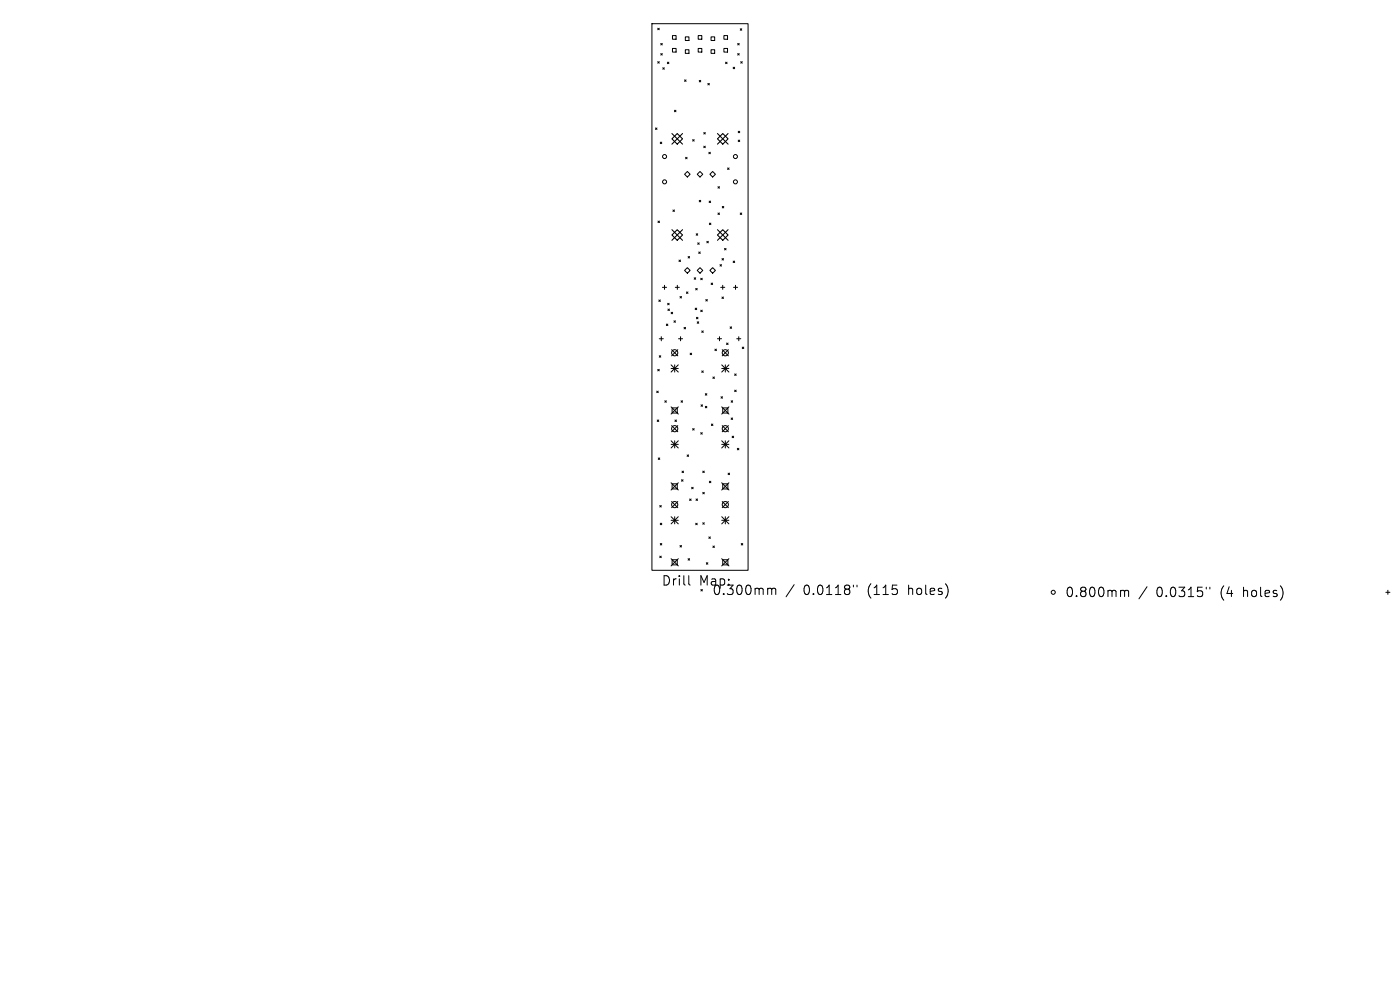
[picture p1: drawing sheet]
<svg xmlns="http://www.w3.org/2000/svg" width="297mm" height="210mm" viewBox="0 0 297 210" stroke-linecap="round" stroke-linejoin="round" font-family="sans-serif">
<defs><g id="words">
<g font-size="2.8">
<text x="140.3" y="124.5">Drill</text>
<text x="148.3" y="124.5">Map:</text>
<text x="151" y="126.5">0.300mm</text>
<text x="170.5" y="126.5">0.0118&quot;</text>
<text x="184.2" y="126.5">(115</text>
<text x="193" y="126.5">holes)</text>
<text x="225.9" y="126.9">0.800mm</text>
<text x="245.3" y="126.9">0.0315&quot;</text>
<text x="259" y="126.9">(4</text>
<text x="264" y="126.9">holes)</text>
</g>
</g></defs>
<g fill="none" stroke="#000" stroke-width=".21">
<path d="M138.3 5h20.4v116h-20.4zM139.5 6l.4 .3M139.5 13.1l.4 .3M139.9 6l-.4 .3M139.9 13.1l-.4 .3M140.2 9.2l.3 .3M140.2 11.4l.3 .3M140.5 9.2l-.3 .3M140.5 11.4l-.3 .3M140.6 14.4l.3 .3M140.9 14.4l-.3 .3M141.6 13.2l.3 .3"/>
<path d="M141.9 13.2l-.3 .3M142.7 7.6h.7v.7h-.7zM142.7 10.3h.7v.7h-.7zM145.2 16.9l.3 .4M145.4 7.8h.8v.8h-.8zM145.4 10.6h.8v.7h-.8zM145.5 16.9l-.3 .4M148.1 7.6h.8v.7h-.8zM148.1 10.3h.8v.7h-.8zM148.3 17.1l.4 .3M148.7 17.1l-.4 .3M150.2 17.7l.3 .3"/>
<path d="M150.5 17.7l-.3 .3M150.8 7.8h.8v.8h-.8zM150.8 10.6h.8v.7h-.8zM153.6 7.6h.7v.7h-.7zM153.6 10.3h.7v.7h-.7zM153.9 13.2l.3 .3M154.2 13.2l-.3 .3M155.5 14.3l.4 .3M155.9 14.3l-.4 .3M156.5 9.2l.3 .3M156.5 11.4l.3 .3M156.8 11.4l-.3 .3"/>
<path d="M156.8 9.2l-.3 .3M157 6.1l.4 .3M157.1 13.1l.4 .3M157.4 6.1l-.4 .3M157.5 13.1l-.4 .3M139.1 27.1l.3 .4M139.4 27.1l-.3 .4M140.1 30.1l.3 .4M140.4 30.1l-.3 .4M143.1 23.4l.3 .3M143.4 23.4l-.3 .3M145.4 33.4l.4 .3"/>
<path d="M145.8 33.4l-.4 .3M145.8 36.4l.6 .6-.6 .6-.6-.6zM146.9 29.6l.4 .3M147.3 29.6l-.4 .3M147.9 37l.6-.6 .6 .6-.6 .6zM149.3 28.1l.3 .3M149.3 31l.3 .3M149.6 28.1l-.3 .3M149.6 31l-.3 .3M150.4 32.3l.3 .3M150.6 37l.6-.6 .6 .6-.6 .6zM150.7 32.3l-.3 .3"/>
<path d="M152.3 39.6l.3 .3M152.6 39.6l-.3 .3M154.4 35.6l.3 .3M154.7 35.6l-.3 .3M156.6 27.8l.3 .4M156.6 29.7l.3 .3M156.9 27.8l-.3 .4M156.9 29.7l-.3 .3M139.6 46.9l.3 .3M139.9 46.9l-.3 .3M142.8 44.5l.3 .4M143.1 44.5l-.3 .4"/>
<path d="M144 55.2l.4 .3M144.4 55.2l-.4 .3M145.8 56.8l.6 .6-.6 .6-.6-.6zM146 54.4l.3 .3M146.3 54.4l-.3 .3M147.3 58.9l.3 .3M147.6 58.9l-.3 .3M147.7 49.6l.3 .3M147.9 57.4l.6-.6 .6 .6-.6 .6zM148 49.6l-.3 .3M148 51.5l.3 .3M148.2 53.4l.4 .4"/>
<path d="M148.3 51.5l-.3 .3M148.3 42.5l.4 .3M148.6 53.4l-.4 .4M148.7 59l.3 .3M148.7 42.5l-.4 .3M149 59l-.3 .3M150 51.2l.3 .3M150.3 51.2l-.3 .3M150.4 42.7l.4 .3M150.5 47.3l.3 .3M150.6 57.4l.6-.6 .6 .6-.6 .6zM150.8 42.7l-.4 .3"/>
<path d="M150.8 47.3l-.3 .3M152.3 45.2l.3 .3M152.6 45.2l-.3 .3M152.7 56.1l.4 .4M153.1 56.1l-.4 .4M153.2 54.8l.3 .4M153.2 43.8l.3 .3M153.5 54.8l-.3 .4M153.5 43.8l-.3 .3M153.7 52.7l.3 .3M154 52.7l-.3 .3M155.5 55.4l.4 .3"/>
<path d="M155.9 55.4l-.4 .3M157 45.2l.4 .3M157.4 45.2l-.4 .3M139.5 78.4l.4 .3M139.8 63.6l.3 .4M139.9 71.9h.8M139.9 78.4l-.4 .3M139.9 75.5l.3 .3M140.1 63.6l-.3 .4M140.2 75.5l-.3 .3M140.3 71.4v.9M140.5 61h.9"/>
<path d="M141 60.5v.9M141.4 68.7l.3 .4M141.6 64.3l.4 .4M141.7 68.7l-.3 .4M141.7 65.6l.3 .3M142 64.3l-.4 .4M142 65.6l-.3 .3M142.4 77.4l1.5 1.5M142.4 78.2h1.5M142.4 66.2l.3 .4M142.5 74.2l1.3 1.3M142.7 66.2l-.3 .4"/>
<path d="M143 68l.3 .4M143.1 77.4v1.5M143.3 61h.8M143.3 68l-.3 .4M143.7 60.5v.9M143.8 74.2l-1.3 1.3M143.9 77.4l-1.5 1.5M143.9 71.9h.9M144.3 62.9l.3 .3M144.4 71.4v.9M144.6 62.9l-.3 .3M145.1 69.4l.3 .4"/>
<path d="M145.4 69.4l-.3 .4M145.6 61.9l.3 .4M145.9 61.9l-.3 .4M146.4 74.9l.3 .3M146.7 74.9l-.3 .3M147.5 65.4l.3 .3M147.6 61.2l.3 .3M147.7 67.3l.4 .3M147.8 65.4l-.3 .3M147.9 61.2l-.3 .3M147.9 68.3l.3 .3M148.1 67.3l-.4 .3"/>
<path d="M148.2 68.3l-.3 .3M148.7 65.8l.3 .3M148.9 70.2l.3 .3M148.9 78.7l.3 .3M149 65.8l-.3 .3M149.2 70.2l-.3 .3M149.2 78.7l-.3 .3M149.7 63.5l.4 .4M150.1 63.5l-.4 .4M150.9 60l.3 .4M151.2 60l-.3 .4M151.2 80l.4 .3"/>
<path d="M151.6 80l-.4 .3M151.7 74.1l.3 .3M152 74.1l-.3 .3M152.2 71.9h.9M152.6 71.4v.9M152.9 61h.9M153.1 77.4l1.5 1.5M153.1 78.2h1.5M153.2 63l.3 .3M153.2 74.2l1.3 1.3M153.3 60.5v.9M153.5 63l-.3 .3"/>
<path d="M153.9 77.4v1.5M154.1 72.8l.4 .3M154.5 72.8l-.4 .3M154.5 74.2l-1.3 1.3M154.6 77.4l-1.5 1.5M154.9 69.3l.3 .4M155.2 69.3l-.3 .4M155.6 61h.9M155.9 79.3l.3 .3M156 60.5v.9M156.2 79.3l-.3 .3M156.3 71.9h.9"/>
<path d="M156.7 71.4v.9M157.5 73.6l.3 .4M157.8 73.6l-.3 .4M139.3 83l.3 .3M139.4 89.1l.4 .3M139.6 83l-.3 .3M139.6 97.1l.4 .4M139.8 89.1l-.4 .3M140 97.1l-.4 .4M141 85l.4 .3M141.4 85l-.4 .3M142.4 86.3l1.5 1.5"/>
<path d="M142.4 93.5l1.5 1.5M142.4 94.3h1.5M142.5 90.3l1.3 1.3M142.6 86.5h1.1v1.1h-1.1zM143.1 93.5v1.5M143.2 89.1l.3 .3M143.5 89.1l-.3 .3M143.8 90.3l-1.3 1.3M143.9 93.5l-1.5 1.5M143.9 86.3l-1.5 1.5M144.5 85l.3 .3M144.7 99.9l.3 .4"/>
<path d="M144.8 85l-.3 .3M145 99.9l-.3 .4M145.8 96.5l.3 .3M146.1 96.5l-.3 .3M146.9 90.9l.4 .3M147.3 90.9l-.4 .3M148.7 91.8l.3 .3M148.7 85.9l.3 .3M149 91.8l-.3 .3M149 85.9l-.3 .3M149.1 99.9l.3 .4M149.4 99.9l-.3 .4"/>
<path d="M149.6 83.5l.4 .3M149.6 86.2l.4 .3M150 83.5l-.4 .3M150 86.2l-.4 .3M150.9 89.9l.3 .4M151.2 89.9l-.3 .4M153 84.2l.3 .3M153.1 86.3l1.5 1.5M153.1 94.3h1.5M153.1 93.5l1.5 1.5M153.2 90.3l1.3 1.3M153.3 84.2l-.3 .3"/>
<path d="M153.3 86.5h1.1v1.1h-1.1zM153.9 93.5v1.5M154.5 90.3l-1.3 1.3M154.6 93.5l-1.5 1.5M154.6 86.3l-1.5 1.5M155.1 85l.3 .3M155.1 88.7l.3 .3M155.3 92.5l.3 .3M155.4 85l-.3 .3M155.4 88.7l-.3 .3M155.6 92.5l-.3 .3M155.9 82.8l.3 .3"/>
<path d="M156.2 82.8l-.3 .3M156.4 95.1l.3 .3M156.7 95.1l-.3 .3M140 107.2l.3 .4M140 118l.3 .3M140.1 111l.3 .3M140.1 115.3l.3 .3M140.3 107.2l-.3 .4M140.3 118l-.3 .3M140.4 111l-.3 .3M140.4 115.3l-.3 .3M142.4 102.4l1.5 1.5"/>
<path d="M142.4 118.5l1.5 1.5M142.4 109.6l1.5 1.5M142.4 110.4h1.5M142.5 106.4l1.3 1.3M142.6 102.6h1.1v1.1h-1.1zM142.6 118.7h1.1v1.1h-1.1zM143.1 109.6v1.5M143.8 106.4l-1.3 1.3M143.9 109.6l-1.5 1.5M143.9 102.4l-1.5 1.5M143.9 118.5l-1.5 1.5M144.3 115.7l.3 .3"/>
<path d="M144.6 115.7l-.3 .3M144.6 101.8l.3 .3M144.9 101.8l-.3 .3M146 118.5l.3 .3M146.3 105.8l.3 .4M146.3 118.5l-.3 .3M146.6 105.8l-.3 .4M146.7 103.4l.4 .3M147.1 103.4l-.4 .3M147.6 111l.3 .3M147.7 105.8l.3 .4M147.9 111l-.3 .3"/>
<path d="M148 105.8l-.3 .4M149.1 104.4l.3 .4M149.1 110.9l.3 .3M149.4 110.9l-.3 .3M149.4 104.4l-.3 .4M149.8 119.4l.4 .3M150.2 119.4l-.4 .3M150.4 113.9l.3 .3M150.5 102.1l.3 .3M150.7 113.9l-.3 .3M150.8 102.1l-.3 .3M151.2 115.8l.4 .3"/>
<path d="M151.6 115.8l-.4 .3M153.1 102.4l1.5 1.5M153.1 118.5l1.5 1.5M153.1 110.4h1.5M153.1 109.6l1.5 1.5M153.2 106.4l1.3 1.3M153.3 102.6h1.1v1.1h-1.1zM153.3 118.7h1.1v1.1h-1.1zM153.9 109.6v1.5M154.5 100.4l.3 .3M154.5 106.4l-1.3 1.3M154.6 109.6l-1.5 1.5"/>
<path d="M154.6 102.4l-1.5 1.5M154.6 118.5l-1.5 1.5M154.8 100.4l-.3 .3M157.3 115.3l.3 .3M157.6 115.3l-.3 .3M146.1 122.1v1.7l.3 .3M163.1 124.8h.3l.3 .3M163.7 125.1l.3-.3 .5 .1 .1 1.2M163.7 125.1v1M168.5 124l-1.7 2.6M181 124.1v.4M181.8 124.1v.4"/>
<path d="M238 125.2l.5 .1 .1 .2M238.6 125.5l.3-.3 .4 .1 .1 1.3M238.6 125.5v1.1M243.3 124.5l-1.7 2.5M255.9 124.6v.3M256.7 124.6v.3M294 125.6h.9M294.4 125.2v.9"/>
<circle cx="141" cy="38.6" r=".43"/>
<circle cx="141" cy="33.2" r=".43"/>
<circle cx="156" cy="38.6" r=".43"/>
<circle cx="156" cy="33.2" r=".43"/>
<circle cx="143.1" cy="74.8" r=".65"/>
<circle cx="153.9" cy="74.8" r=".65"/>
<circle cx="143.1" cy="90.9" r=".65"/>
<circle cx="153.9" cy="90.9" r=".65"/>
<circle cx="143.1" cy="107" r=".65"/>
<circle cx="153.9" cy="107" r=".65"/>
<circle cx="223.4" cy="125.6" r=".43"/>
</g>
<path d="M142.5 28.3l2.3 2.3M143.7 28.3l1.1 1.2-1.1 1.1-1.2-1.1zM144.8 28.3l-2.3 2.3M152.2 29.5l1.1-1.2 1.2 1.2-1.2 1.1zM152.2 28.3l2.3 2.3M154.5 28.3l-2.3 2.3M142.5 49.9l1.2-1.2 1.1 1.2-1.1 1.1zM142.5 48.7l2.3 2.3M144.8 48.7l-2.3 2.3M152.2 49.9l1.1-1.2 1.2 1.2-1.2 1.1zM152.2 48.7l2.3 2.3M154.5 48.7l-2.3 2.3" fill="none" stroke="#000" stroke-width=".23"/>
<use href="#words"/>
</svg>
